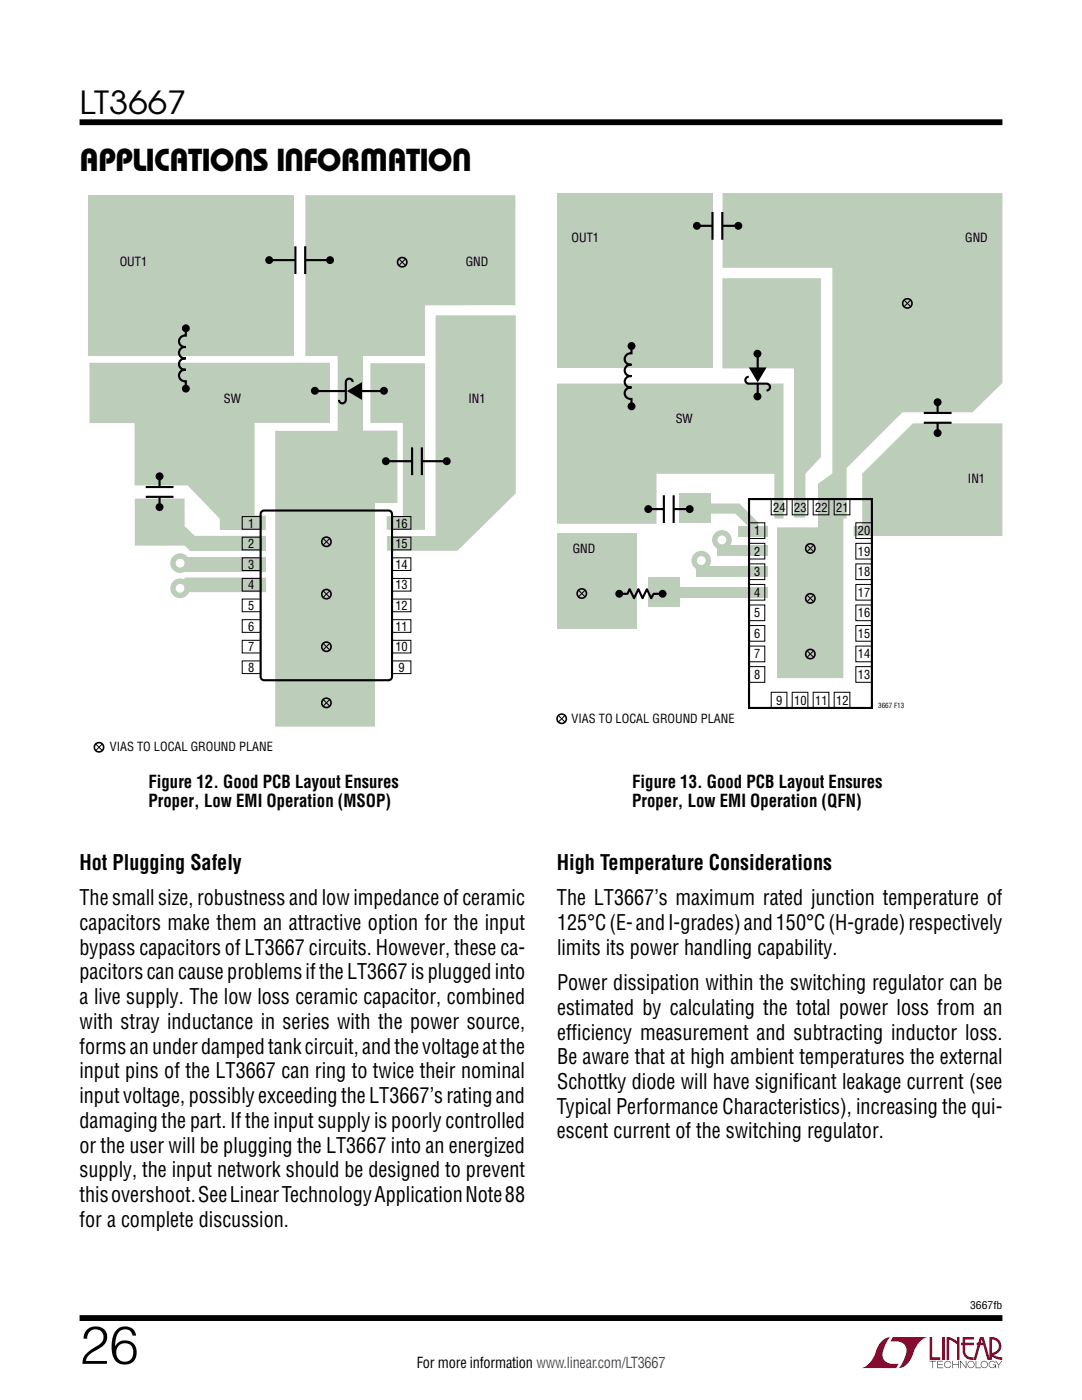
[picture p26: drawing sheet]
<svg xmlns="http://www.w3.org/2000/svg" width="216mm" height="279mm" viewBox="0 0 216 279" stroke-linecap="round" stroke-linejoin="round" font-family="sans-serif">
<defs><g id="words">
<text font-size="10.6" x="15.9" y="272.2">26</text>
<g font-size="6.3">
<text x="15.9" y="22.8">LT3667</text>
<text x="15.9" y="34.1">APPLICATIONS INFORMATION</text>
</g>
<g font-size="4.2">
<text x="15.9" y="173.6">Hot Plugging Safely</text>
<text x="111.1" y="173.6">High Temperature Considerations</text>
<text x="15.9" y="185.6">capacitors make them an attractive option for the input</text>
<text x="15.9" y="180.6">The small size, robustness and low impedance of ceramic</text>
<text x="111.1" y="180.6">The LT3667’s maximum rated junction temperature of</text>
<text x="111.1" y="185.6">125°C(E- and I-grades) and150°C(H-grade) respectively</text>
<text x="15.9" y="190.5">bypass capacitors of LT3667 circuits. However, these ca-</text>
<text x="111.1" y="190.5">limits its power handling capability.</text>
<text x="15.9" y="195.4">pacitors cancause problems if the LT3667 is plugged into</text>
<text x="111.1" y="197.6">Power dissipation within the switching regulator can be</text>
<text x="15.9" y="200.4">a live supply. The low loss ceramic capacitor, combined</text>
<text x="111.2" y="202.5">estimated by calculating the total power loss from an</text>
<text x="15.9" y="205.3">with stray inductance in series with the power source,</text>
<text x="111.2" y="207.5">efficiency measurement and subtracting inductor loss.</text>
<text x="15.9" y="215.2">input pins of the LT3667 can ring to twice their nominal</text>
<text x="15.9" y="210.3">forms an under damped tank circuit, and the voltage at the</text>
<text x="111.2" y="212.4">Be aware that at high ambient temperatures the external</text>
<text x="15.9" y="220.1">input voltage, possibly exceeding the LT3667’s rating and</text>
<text x="111.2" y="217.3">Schottky diode will have significant leakage current (see</text>
<text x="15.9" y="225.1">damaging the part. If the input supply is poorly controlled</text>
<text x="111.1" y="222.3">Typical Performance Characteristics), increasing the qui-</text>
<text x="111.1" y="227.2">escent current of the switching regulator.</text>
<text x="15.8" y="230">or the user will be plugging the LT3667 into an energized</text>
<text x="15.9" y="235">supply, the input network should be designed to prevent</text>
<text x="15.9" y="239.9">this overshoot. See Linear Technology Application Note 88</text>
<text x="15.9" y="244.8">for a complete discussion.</text>
</g>
<g font-size="3.5">
<text x="29.6" y="157.3">Figure 12. Good PCB Layout Ensures</text>
<text x="29.6" y="161.1">Proper, Low EMI Operation (MSOP)</text>
<text x="126.2" y="157.3">Figure 13. Good PCB Layout Ensures</text>
<text x="126.2" y="161.1">Proper, Low EMI Operation (QFN)</text>
</g>
<text font-size="3" x="83.2" y="273.1">For more information www.linear.com/LT3667</text>
<g font-size="2.5">
<text x="23.9" y="53.1">OUT1</text>
<text x="92.9" y="53.1">GND</text>
<text x="114.1" y="48.3">OUT1</text>
<text x="192.6" y="48.3">GND</text>
<text x="44.7" y="80.5">SW</text>
<text x="93.5" y="80.5">IN1</text>
<text x="134.8" y="84.5">SW</text>
<text x="193.1" y="96.5">IN1</text>
<text x="49.5" y="105.3">1</text>
<text x="78.9" y="105.3">16</text>
<text x="150.5" y="106.8">1</text>
<text x="154.3" y="102.1">24</text>
<text x="158.5" y="102.1">23</text>
<text x="162.7" y="102.1">22</text>
<text x="166.8" y="102.1">21</text>
<text x="171.2" y="106.8">20</text>
<text x="49.5" y="109.4">2</text>
<text x="49.5" y="113.5">3</text>
<text x="78.9" y="109.4">15</text>
<text x="78.9" y="113.5">14</text>
<text x="114.3" y="110.4">GND</text>
<text x="150.5" y="110.9">2</text>
<text x="171.2" y="110.9">19</text>
<text x="49.5" y="117.6">4</text>
<text x="78.9" y="117.6">13</text>
<text x="150.5" y="115">3</text>
<text x="150.5" y="119.1">4</text>
<text x="171.2" y="115">18</text>
<text x="171.2" y="119.1">17</text>
<text x="49.5" y="121.8">5</text>
<text x="49.5" y="125.9">6</text>
<text x="78.9" y="121.8">12</text>
<text x="78.9" y="125.9">11</text>
<text x="150.5" y="123.2">5</text>
<text x="171.2" y="123.2">16</text>
<text x="49.5" y="130">7</text>
<text x="78.9" y="130">10</text>
<text x="150.5" y="127.3">6</text>
<text x="150.5" y="131.4">7</text>
<text x="171.2" y="127.3">15</text>
<text x="171.2" y="131.4">14</text>
<text x="49.5" y="134.1">8</text>
<text x="79.5" y="134.1">9</text>
<text x="150.5" y="135.5">8</text>
<text x="171.2" y="135.5">13</text>
<text x="154.9" y="140.6">9</text>
<text x="158.5" y="140.6">10</text>
<text x="162.7" y="140.6">11</text>
<text x="166.8" y="140.6">12</text>
<text x="21.9" y="149.9">VIAS TO LOCAL GROUND PLANE</text>
<text x="114.1" y="144.3">VIAS TO LOCAL GROUND PLANE</text>
</g>
<text font-size="2.1" x="193.6" y="261.2">3667fb</text>
<text font-size="1.4" x="175.2" y="141.3">3667 F13</text>
</g></defs>
<g fill="#910028">
<path d="M185.5 266.8h.5v4.1h1.6v.5h-2.1z"/>
<path d="M176.2 267.4l1-.5h.5h-.1a6.2 6.2 0 0 0-1.4 4 2.58 2.58 0 0 0 3.1 1.3l-.5 .8h-6.9a4.9 4.9 0 0 0 3-3.8l.4-.7z"/>
<path d="M178.1 266.9h7a4.9 4.9 0 0 0-3.1 3.7 3.2 3.2 0 0 1-2.7 2.4h.1a6.2 6.2 0 0 0 1.4-4.1 2.58 2.58 0 0 0-3.1-1.2z"/>
<path d="M188 266.8h.5v4.6h-.5z"/>
<path d="M188.9 266.8l1 .2 1.1 .7v-.9h.5v4.6h-.5v-3.1l-1.6-.9v4h-.5z"/>
<path d="M185.5 271.6h1.3v.1h-.6v1.3h-.1v-1.3h-.6z"/>
<path d="M187 271.6h1.2v.1h-1v.5h.9v.2h-.9v.5h1v.1h-1.2z"/>
<path d="M190 271.6h.2v.6h1v-.6h.1v1.4h-.1v-.6h-1v.6h-.2z"/>
<path d="M191.6 271.6h.1l1 1.2v-1.2h.1v1.4l-1.1-1.2v1.2h-.1z"/>
<path d="M194.7 271.6h.1v1.3h.9v.1h-1z"/>
<path d="M198.6 271.6h.2l.5 .7 .5-.7h.2l-.6 .8v.6h-.2v-.6z"/>
<path d="M192.1 266.8h2.2v.5h-1.7v.7h1.7v.5h-1.7v1.1a1.32 1.32 0 0 0 1.7 1.3v.5l1.2-4.6h.8l1.1 4.1v-4.1a1.84 1.84 0 0 1 2.4 1.4 1.84 1.84 0 0 1-1.5 2.2l.8 .4 .9 .1v.5l-1.2-.2-1-.6v-.6a1.34 1.34 0 0 0 1.5-1.2 1.34 1.34 0 0 0-1.4-1.5v4.1h-.9l-.8-2.9h-1.3v-.5h1.2l-.2-.7-1.1 4.1a2.06 2.06 0 0 1-2.7-1.3v-1.6h-.4v-.5h.4z"/>
<path d="M193.2 271.8a.72 .72 0 0 1 1.2 .1 .72 .72 0 0 1-.4 1.1 .72 .72 0 0 1-1-.7h.2a.59 .59 0 0 0 .8 .5 .59 .59 0 0 0 .2-.9 .59 .59 0 0 0-1 .2v.2h-.2z"/>
<path d="M195.9 271.8a.72 .72 0 0 1 1.1 .1 .72 .72 0 0 1-.4 1.1 .72 .72 0 0 1-.9-.7h.1a.59 .59 0 0 0 .8 .5 .59 .59 0 0 0 .2-.9 .59 .59 0 0 0-.9 .2l-.1 .2h-.1z"/>
<path d="M197.5 271.8a.72 .72 0 0 1 1.2 .2h-.2a.59 .59 0 0 0-.9-.1 .59 .59 0 0 0 .1 .9 .59 .59 0 0 0 .9-.4h-.5v-.1h.6v.7h-.1v-.3a.73 .73 0 0 1-1.1 .2 .73 .73 0 0 1 0-1.1z"/>
<path d="M188.6 271.8a.71 .71 0 0 1 1.2 .3h-.1a.59 .59 0 0 0-.9-.3 .59 .59 0 0 0-.1 1 .59 .59 0 0 0 1-.3h.1a.73 .73 0 0 1-1.1 .4 .73 .73 0 0 1-.1-1.1z"/>
</g>
<path d="M15.9 24.4h184.1M15.9 263h184.1" fill="none" stroke="#000" stroke-width="1.2" stroke-linecap="butt"/>
<g fill="#bccdb9">
<path d="M17.7 38.9h40.9v32.1h-40.9z"/>
<path d="M60.9 38.9h41.9v22h-18v10.1h-23.9z"/>
<path d="M86.9 62.9h16v35.5l-11.6 11.5h-14.1v-2.9h9.7z"/>
<path d="M73.9 72.5h10.9v33.2h-7.6v-2.7h3.2v-18.6h-6.5z"/>
<path d="M67.4 70l5.1 .1v15.8h6.8v14.5h-4.5v44.6h-19.9v-59h12.5z"/>
<path d="M17.9 72.4h47.9v12h-15v18.5h2.2v2.9h-9.1v-2.3l-6.5-6.6h-10.5v-12.5h-9z"/>
<path d="M26.9 99.5h9.9v5.5l2.1 1.9h14.2v3.1h-15.2l-1-1.1h-10z"/>
<circle cx="35.9" cy="117.4" r="1.96"/>
</g>
<circle cx="35.9" cy="117.4" r=".88" fill="#fff"/>
<g fill="#bccdb9">
<path d="M36.5 115.7l.5-.4h16.1v2.9h-16.1z"/>
<circle cx="35.9" cy="112.4" r="1.96"/>
</g>
<circle cx="35.9" cy="112.4" r=".88" fill="#fff"/>
<path d="M37 111.2h16.1v2.9h-16.1z" fill="#bccdb9"/>
<path d="M52.2 102.1l.5-.2h24.8a.71 .71 0 0 1 .7 .7v32.4a.71 .71 0 0 1-.7 .8h-24.8a.71 .71 0 0 1-.7-.8v-32.4z" fill="none" stroke="#000" stroke-width=".42"/>
<g fill="none" stroke="#000" stroke-width=".2">
<path d="M48.3 103.1h3.7v2.5h-3.7zM48.3 107.2h3.7v2.5h-3.7zM48.3 111.3h3.7v2.6h-3.7zM48.3 115.4h3.7v2.6h-3.7zM48.3 119.6h3.7v2.5h-3.7zM78.3 103.1h3.7v2.5h-3.7zM78.3 107.2h3.7v2.5h-3.7zM78.3 111.3h3.7v2.6h-3.7zM78.3 115.4h3.7v2.6h-3.7zM78.3 119.6h3.7v2.5h-3.7zM48.3 123.7h3.7v2.5h-3.7zM48.3 127.8h3.7v2.5h-3.7z"/>
<path d="M48.3 131.9h3.7v2.5h-3.7zM78.3 123.7h3.7v2.5h-3.7zM78.3 127.8h3.7v2.5h-3.7zM78.3 131.9h3.7v2.5h-3.7z"/>
</g>
<circle cx="65.1" cy="140.3" r=".94" fill="#bccdb9"/>
<circle cx="65.1" cy="140.3" r=".94" fill="none" stroke="#000" stroke-width=".32"/>
<g fill="#fff" stroke="#000" stroke-width=".2">
<path d="M64.5 139.6l1.2 1.3z"/>
<path d="M64.5 140.9l1.3-1.3z"/>
</g>
<circle cx="65.1" cy="129.1" r=".94" fill="#bccdb9"/>
<circle cx="65.1" cy="129.1" r=".94" fill="none" stroke="#000" stroke-width=".32"/>
<g fill="#fff" stroke="#000" stroke-width=".2">
<path d="M64.5 128.4l1.2 1.3z"/>
<path d="M64.5 129.7l1.3-1.3z"/>
</g>
<circle cx="65.1" cy="118.6" r=".94" fill="#bccdb9"/>
<circle cx="65.1" cy="118.6" r=".94" fill="none" stroke="#000" stroke-width=".32"/>
<g fill="#fff" stroke="#000" stroke-width=".2">
<path d="M64.5 117.9l1.2 1.3z"/>
<path d="M64.5 119.2l1.3-1.3z"/>
</g>
<circle cx="65.1" cy="108.1" r=".94" fill="#bccdb9"/>
<circle cx="65.1" cy="108.1" r=".94" fill="none" stroke="#000" stroke-width=".32"/>
<g fill="#fff" stroke="#000" stroke-width=".2">
<path d="M64.5 107.5l1.2 1.2z"/>
<path d="M64.5 108.8l1.3-1.3z"/>
</g>
<circle cx="80.3" cy="52.3" r=".94" fill="#bccdb9"/>
<circle cx="80.3" cy="52.3" r=".94" fill="none" stroke="#000" stroke-width=".32"/>
<g fill="#fff" stroke="#000" stroke-width=".2">
<path d="M79.6 51.7l1.3 1.2z"/>
<path d="M79.6 53l1.3-1.3z"/>
</g>
<circle cx="19.8" cy="149.1" r=".94" fill="#fff"/>
<circle cx="19.8" cy="149.1" r=".94" fill="none" stroke="#000" stroke-width=".32"/>
<g fill="#fff" stroke="#000" stroke-width=".2">
<path d="M19.1 148.5l1.3 1.2z"/>
<path d="M19.1 149.8l1.3-1.3z"/>
</g>
<g fill="none" stroke="#000" stroke-width=".42">
<path d="M54.2 51.9h4.8M58.9 49.2v5.5M60.9 49.2v5.5M60.9 51.9h4.4M37.1 65.5v1.5a1.16 1.16 0 0 0-1.4 1.1 1.16 1.16 0 0 0 1.4 1.2 1.15 1.15 0 0 0-1.4 1.1 1.15 1.15 0 0 0 1.4 1.1 1.15 1.15 0 0 0-1.4 1.2 1.15 1.15 0 0 0 1.4 1.1 1.16 1.16 0 0 0-1.4 1.1 1.16 1.16 0 0 0 1.4 1.2v1.4M63 78h6M70.4 76.3a.69 .69 0 0 0-.7-.7 .69 .69 0 0 0-.7 .7v3.5a.69 .69 0 0 1-.7 .7 .69 .69 0 0 1-.7-.7M71.8 78h4.6M29.1 97.2h5.5M29.1 99.2h5.5M31.8 95.6v1.6M31.8 99.1v1.7"/>
<path d="M77.4 92h4.8M82.2 89.3v5.5M84.2 89.3v5.5M84.2 92h4.4"/>
</g>
<g fill="#000">
<path d="M69.3 78l2.9-1.7v3.5z"/>
<circle cx="53.7" cy="51.9" r=".79"/>
<circle cx="65.9" cy="51.9" r=".79"/>
<circle cx="37.1" cy="77.6" r=".79"/>
<circle cx="37.1" cy="65.5" r=".79"/>
<circle cx="62.8" cy="78" r=".79"/>
<circle cx="76.6" cy="78" r=".79"/>
<circle cx="31.8" cy="95.1" r=".79"/>
<circle cx="77" cy="92" r=".79"/>
<circle cx="89.1" cy="92" r=".79"/>
<circle cx="31.8" cy="101.2" r=".79"/>
</g>
<g fill="#bccdb9">
<path d="M111.2 38.5h30.9v34.9h-30.9z"/>
<path d="M144.2 38.5h55.8v37.9l-6 5.9h-13.9l-11.2 11.1v10.1h-.6v31.8h-13.3v-30.1h8.2v-8.7l2.9-2v-41.1h-21.9z"/>
<path d="M144.1 55.5h19.7v35.7l-3.1 3.3v8.8h-2.3v-29.8h-14.3z"/>
<path d="M111.1 76.6h45.2v26.9h-1.8v-9h-23.5v10h-19.9z"/>
<path d="M135.5 98.5h6.3v5.9h-6.3z"/>
<path d="M129.3 115.1h6.3v5.9h-6.3z"/>
<path d="M147.3 105h5.9v2h-5.9z"/>
<path d="M141.7 100.5h5.8l3.8 3.8v1h-1.7l-2.9-2.8h-5.3z"/>
<path d="M143.1 108.9h10.2v2.1h-10.2z"/>
<path d="M138.9 113.1h14.4v2.1h-14.4z"/>
<path d="M134.3 117.3h19v2.1h-19z"/>
<path d="M111.1 106.4h15.9v19h-15.9z"/>
<path d="M172 94.5l10.2-10h17.8v22.5h-29.7v-2h1.7z"/>
<circle cx="144.1" cy="107.8" r="1.96"/>
</g>
<circle cx="144.1" cy="107.8" r=".88" fill="#fff"/>
<circle cx="139.9" cy="111.9" r="1.96" fill="#bccdb9"/>
<circle cx="139.9" cy="111.9" r=".88" fill="#fff"/>
<circle cx="161.7" cy="109.5" r=".94" fill="#bccdb9"/>
<circle cx="161.7" cy="109.5" r=".94" fill="none" stroke="#000" stroke-width=".32"/>
<g fill="#fff" stroke="#000" stroke-width=".2">
<path d="M161.1 108.8l1.2 1.3z"/>
<path d="M161 110.1l1.3-1.3z"/>
</g>
<circle cx="116.1" cy="118.4" r=".94" fill="#bccdb9"/>
<circle cx="116.1" cy="118.4" r=".94" fill="none" stroke="#000" stroke-width=".32"/>
<g fill="#fff" stroke="#000" stroke-width=".2">
<path d="M115.5 117.8l1.2 1.3z"/>
<path d="M115.4 119.1l1.4-1.3z"/>
</g>
<circle cx="181" cy="60.5" r=".94" fill="#bccdb9"/>
<circle cx="181" cy="60.5" r=".94" fill="none" stroke="#000" stroke-width=".32"/>
<g fill="#fff" stroke="#000" stroke-width=".2">
<path d="M180.4 59.9l1.3 1.3z"/>
<path d="M180.4 61.2l1.3-1.3z"/>
</g>
<circle cx="161.7" cy="119.4" r=".94" fill="#bccdb9"/>
<circle cx="161.7" cy="119.4" r=".94" fill="none" stroke="#000" stroke-width=".32"/>
<g fill="#fff" stroke="#000" stroke-width=".2">
<path d="M161.1 118.8l1.2 1.2z"/>
<path d="M161 120.1l1.3-1.3z"/>
</g>
<circle cx="161.7" cy="130.5" r=".94" fill="#bccdb9"/>
<circle cx="161.7" cy="130.5" r=".94" fill="none" stroke="#000" stroke-width=".32"/>
<g fill="#fff" stroke="#000" stroke-width=".2">
<path d="M161.1 129.9l1.2 1.2z"/>
<path d="M161 131.2l1.3-1.3z"/>
</g>
<circle cx="112.1" cy="143.4" r=".94" fill="#fff"/>
<circle cx="112.1" cy="143.4" r=".94" fill="none" stroke="#000" stroke-width=".32"/>
<g fill="#fff" stroke="#000" stroke-width=".2">
<path d="M111.5 142.8l1.2 1.3z"/>
<path d="M111.4 144.1l1.3-1.3z"/>
</g>
<g fill="none" stroke="#000" stroke-width=".42">
<path d="M139.5 45.1h2.7M142.2 42.3v5.5M144.1 42.3v5.5M144.1 45.1h2.7M126 69.1v1.4a1.16 1.16 0 0 0-1.4 1.2 1.16 1.16 0 0 0 1.4 1.1 1.15 1.15 0 0 0-1.4 1.1 1.15 1.15 0 0 0 1.4 1.2 1.15 1.15 0 0 0-1.4 1.1 1.15 1.15 0 0 0 1.4 1.1 1.16 1.16 0 0 0-1.4 1.2 1.16 1.16 0 0 0 1.4 1.1v1.4M149.4 75.2a.69 .69 0 0 0-.7 .7 .69 .69 0 0 0 .7 .7h3.5a.69 .69 0 0 1 .7 .6 .69 .69 0 0 1-.6 .7M151.2 70.8v3M151.2 76.6v2.4M132.5 98.8v5.6M134.4 98.8v5.6M149.5 99.6h24.5v41.7h-24.5zM184.3 82.4h5.6"/>
<path d="M184.3 84.4h5.6M187.1 80.8v1.6M187.1 84.4v1.6M124 118.5h1.2l.4-.9 .9 1.8 .9-1.8 .8 1.8 .9-1.8 .8 1.8 .5-.9h1.4M129.8 101.6h2.7M134.4 101.6h2.7"/>
</g>
<g fill="none" stroke="#000" stroke-width=".2">
<path d="M153.9 99.6h3.1v3.1h-3.1zM158.1 99.6h3.1v3.1h-3.1zM162.3 99.6h3.1v3.1h-3.1zM166.5 99.6h3.1v3.1h-3.1zM149.5 104.3h3.1v3.2h-3.1zM149.5 108.4h3.1v3.2h-3.1zM149.5 112.5h3.1v3.2h-3.1zM149.5 116.6h3.1v3.2h-3.1zM170.8 104.3h3.1v3.2h-3.1zM170.8 108.4h3.1v3.2h-3.1zM170.8 112.5h3.1v3.2h-3.1zM170.8 116.6h3.1v3.2h-3.1z"/>
<path d="M149.5 120.7h3.1v3.2h-3.1zM149.5 124.8h3.1v3.2h-3.1zM149.5 128.9h3.1v3.2h-3.1zM149.5 133h3.1v3.2h-3.1zM153.9 138.2h3.1v3.1h-3.1zM158.1 138.2h3.1v3.1h-3.1zM162.3 138.2h3.1v3.1h-3.1zM166.5 138.2h3.1v3.1h-3.1zM170.8 120.7h3.1v3.2h-3.1zM170.8 124.8h3.1v3.2h-3.1zM170.8 128.9h3.1v3.2h-3.1zM170.8 133h3.1v3.2h-3.1z"/>
</g>
<g fill="#000">
<path d="M149.4 73.3h3.6l-1.8 3z"/>
<circle cx="139.1" cy="45.1" r=".79"/>
<circle cx="147.3" cy="45.1" r=".79"/>
<circle cx="126" cy="69.1" r=".79"/>
<circle cx="151.1" cy="70.6" r=".79"/>
<circle cx="151.1" cy="79.1" r=".79"/>
<circle cx="126" cy="81.1" r=".79"/>
<circle cx="187.1" cy="86.4" r=".79"/>
<circle cx="187.1" cy="80.3" r=".79"/>
<circle cx="123.6" cy="118.5" r=".79"/>
<circle cx="129.4" cy="101.6" r=".79"/>
<circle cx="132.2" cy="118.5" r=".79"/>
<circle cx="137.6" cy="101.6" r=".79"/>
</g>
<use href="#words"/>
</svg>
